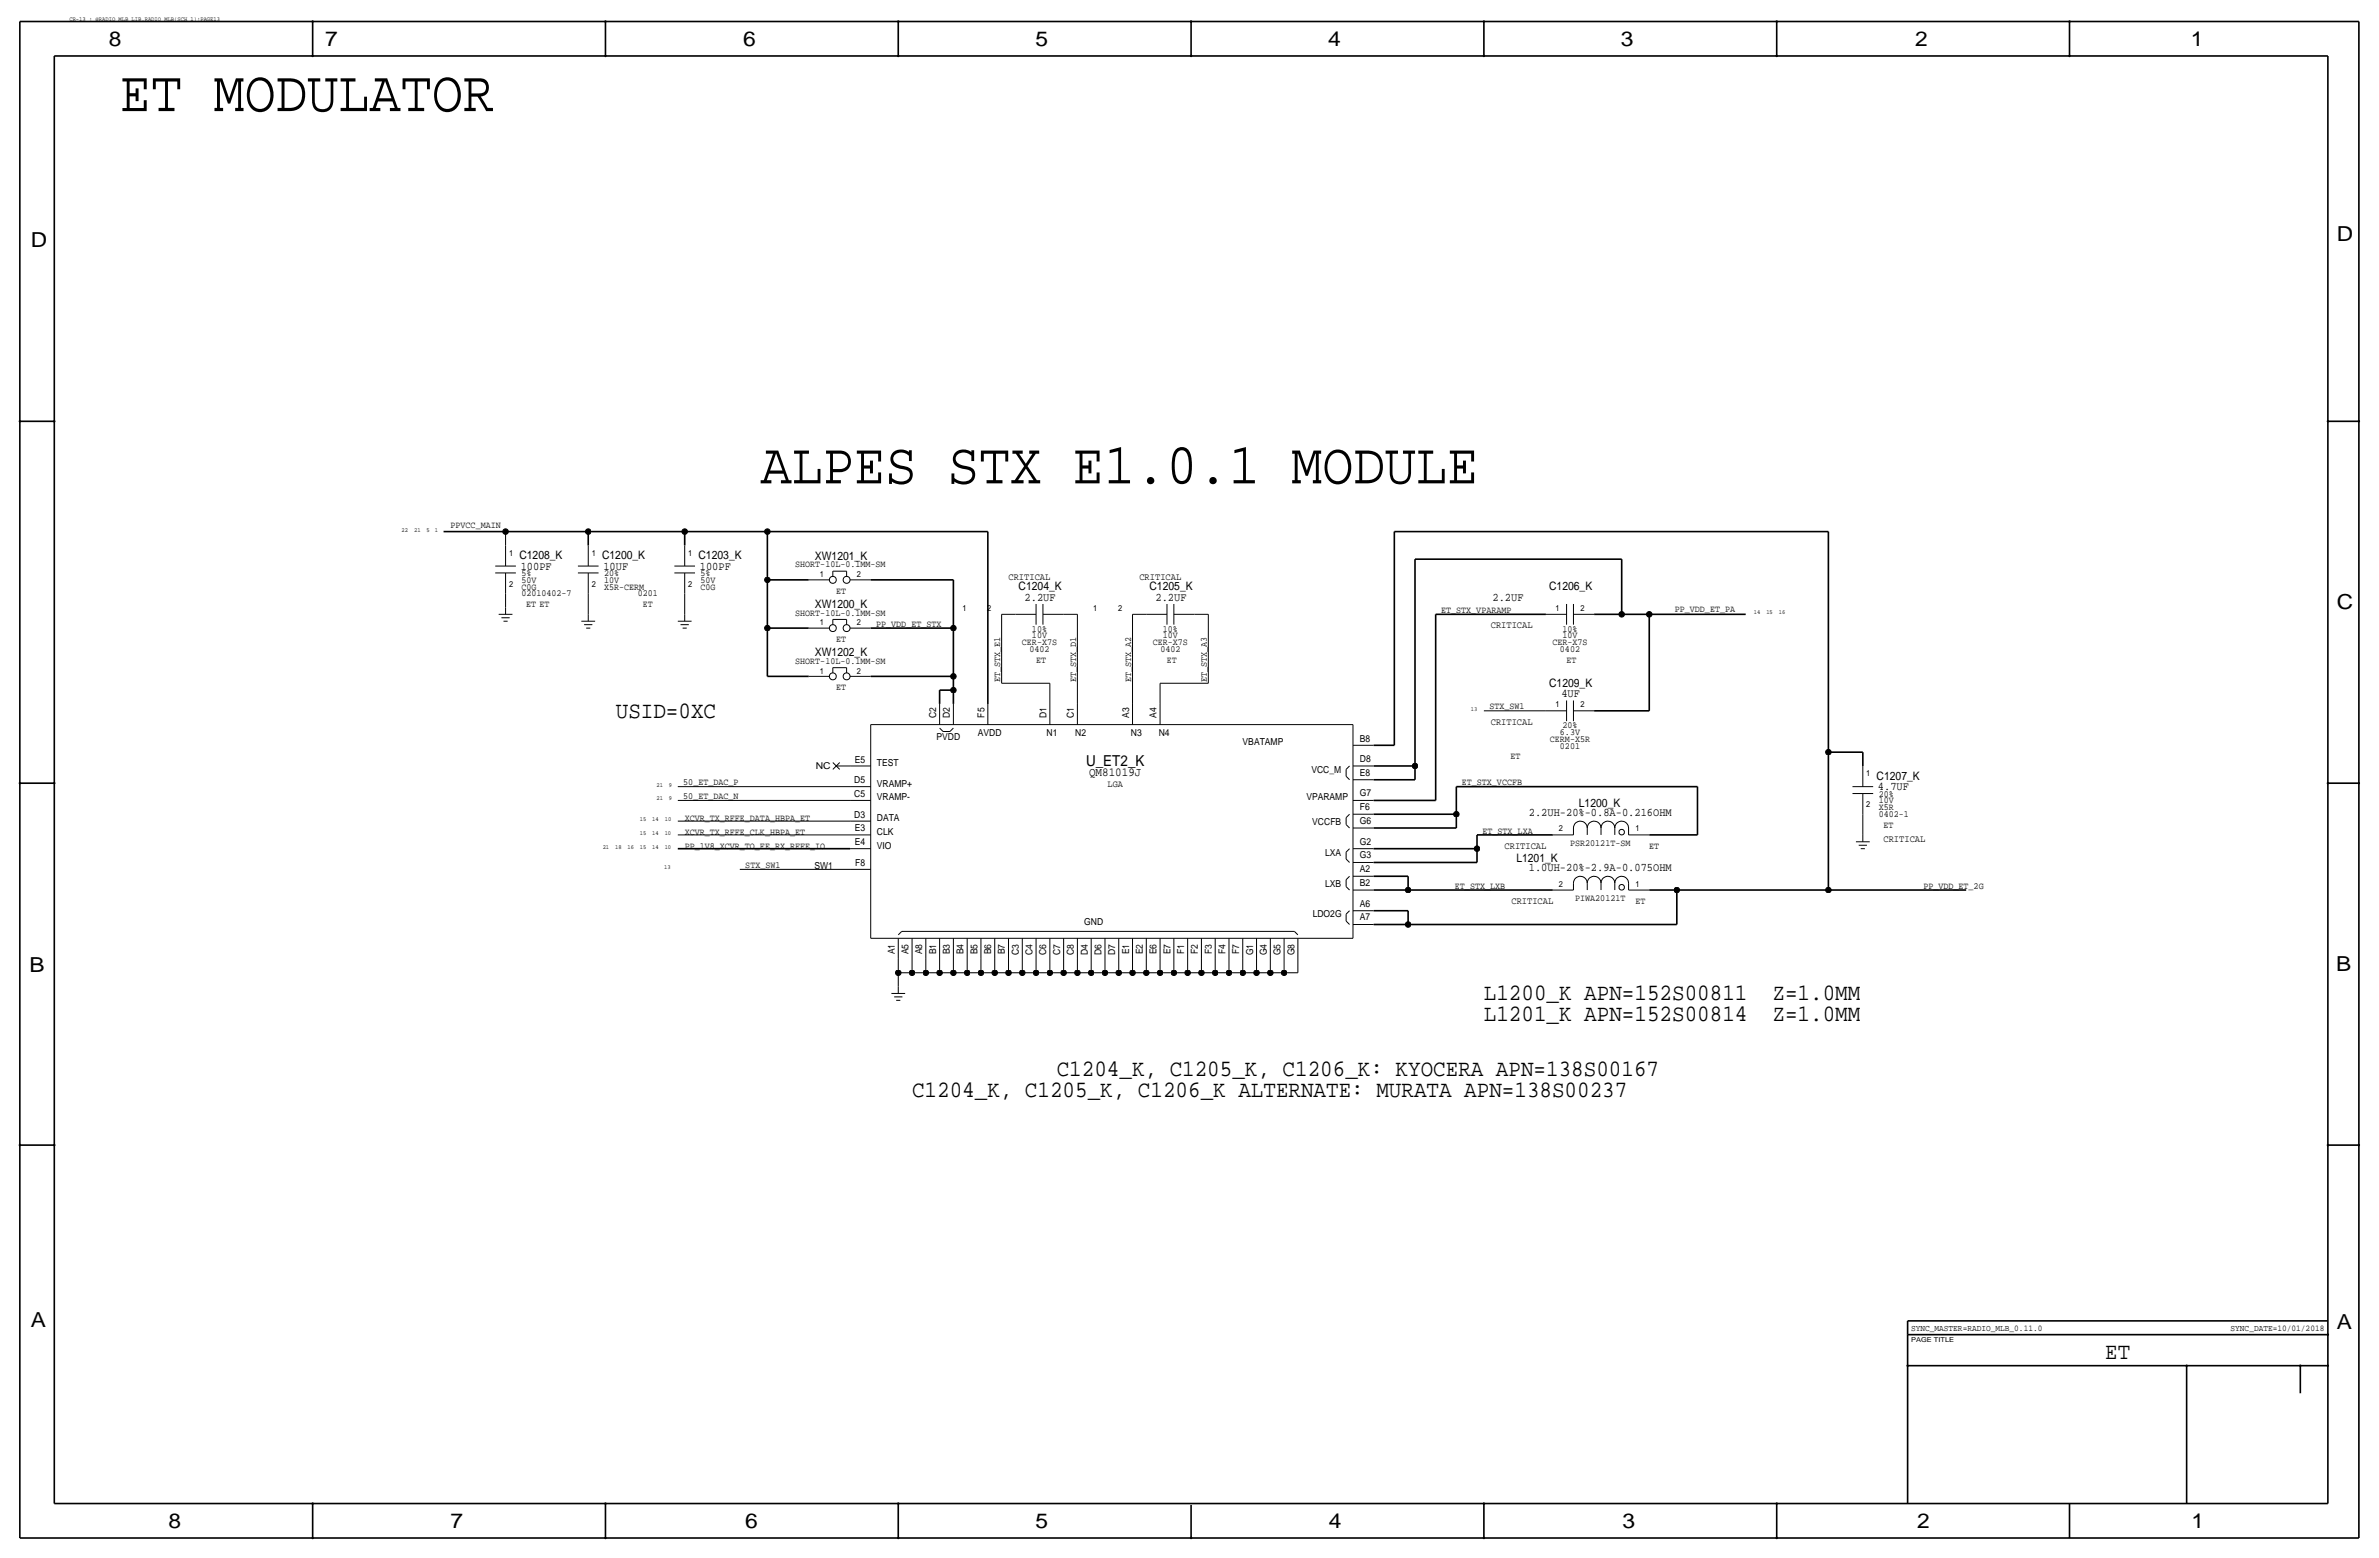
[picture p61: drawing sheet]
<svg xmlns="http://www.w3.org/2000/svg" width="877mm" height="574mm" viewBox="0 0 877 574" stroke-linecap="round" stroke-linejoin="round" font-family="sans-serif">
<defs><g id="words">
<g font-size="21.5">
<text x="44.1" y="40.9">ET MODULATOR</text>
<text x="280.4" y="178.1">ALPES STX E1.0.1 MODULE</text>
</g>
<g font-size="8.6">
<text x="227" y="264.5">USID=0XC</text>
<text x="547.1" y="368.6">L1200_K APN=152S00811</text>
<text x="653.5" y="368.6">Z=1.0MM</text>
<text x="547.1" y="376.2">L1201_K APN=152S00814</text>
<text x="653.5" y="376.2">Z=1.0MM</text>
<text x="389.6" y="396.5">C1204_K, C1205_K, C1206_K: KYOCERA APN=138S00167</text>
<text x="336.2" y="404.2">C1204_K, C1205_K, C1206_K ALTERNATE: MURATA APN=138S00237</text>
<text x="776.1" y="500.7">ET</text>
</g>
<g font-size="7.6">
<text x="40.1" y="17.1">8</text>
<text x="119.9" y="17.1">7</text>
<text x="274" y="17.1">6</text>
<text x="381.7" y="17.1">5</text>
<text x="489.7" y="17.1">4</text>
<text x="597.6" y="17.1">3</text>
<text x="706.1" y="17.1">2</text>
<text x="807.7" y="17.1">1</text>
<text x="861.5" y="88.7">D</text>
<text x="11.4" y="91">D</text>
<text x="861.5" y="224.3">C</text>
<text x="10.8" y="358.2">B</text>
<text x="861.3" y="357.9">B</text>
<text x="11.3" y="489">A</text>
<text x="861.5" y="489.8">A</text>
<text x="62.2" y="563.2">8</text>
<text x="166" y="563.2">7</text>
<text x="274.8" y="563.2">6</text>
<text x="381.7" y="563.2">5</text>
<text x="489.9" y="563.2">4</text>
<text x="598.1" y="563.2">3</text>
<text x="706.8" y="563.2">2</text>
<text x="807.9" y="563.2">1</text>
</g>
<text font-size="5.6" x="400.4" y="282.2">U_ET2_K</text>
<text font-size="4.5" x="401.5" y="286.1">QM81019J</text>
<g font-size="4.3">
<text x="191.5" y="206">C1208_K</text>
<text x="192" y="209.9">100PF</text>
<text x="221.9" y="206">C1200_K</text>
<text x="222.5" y="209.9">10UF</text>
<text x="257.5" y="206">C1203_K</text>
<text x="258" y="209.9">100PF</text>
<text x="300.4" y="206.3">XW1201_K</text>
<text x="375.5" y="217.5">C1204_K</text>
<text x="377.8" y="221.3">2.2UF</text>
<text x="423.8" y="217.5">C1205_K</text>
<text x="426" y="221.3">2.2UF</text>
<text x="550.3" y="221.3">2.2UF</text>
<text x="571.1" y="217.5">C1206_K</text>
<text x="300.4" y="224.1">XW1200_K</text>
<text x="300.4" y="241.9">XW1202_K</text>
<text x="571.1" y="253">C1209_K</text>
<text x="575.6" y="256.8">4UF</text>
<text x="691.8" y="287.3">C1207_K</text>
<text x="692.4" y="291.1">4.7UF</text>
<text x="582.1" y="297.2">L1200_K</text>
<text x="563.6" y="300.8">2.2UH-20%-0.8A-0.216OHM</text>
<text x="559" y="317.5">L1201_K</text>
<text x="563.6" y="321.1">1.0UH-20%-2.9A-0.075OHM</text>
</g>
<g font-size="3.6">
<text x="371.8" y="213.7">CRITICAL</text>
<text x="420.1" y="213.7">CRITICAL</text>
<text x="549.6" y="231.4">CRITICAL</text>
<text x="549.6" y="267">CRITICAL</text>
<text x="694.4" y="310.2">CRITICAL</text>
<text x="554.7" y="312.7">CRITICAL</text>
<text x="557.2" y="333">CRITICAL</text>
</g>
<g font-size="3.5">
<text x="166.1" y="194.5">PPVCC_MAIN</text>
<text x="293.2" y="209.1">SHORT-10L-0.1MM-SM</text>
<text x="192.2" y="212.4">5%</text>
<text x="192.2" y="214.7">50V</text>
<text x="222.7" y="212.4">20%</text>
<text x="222.7" y="214.7">10V</text>
<text x="258.3" y="212.4">5%</text>
<text x="258.3" y="214.7">50V</text>
<text x="192.2" y="217.2">C0G</text>
<text x="192.2" y="219.8">02010402-7</text>
<text x="222.7" y="217.2">X5R-CERM</text>
<text x="235.2" y="219.8">0201</text>
<text x="258.3" y="217.2">C0G</text>
<text x="308.3" y="218.7">ET</text>
<text x="194" y="223.8">ET ET</text>
<text x="237" y="223.8">ET</text>
<text x="293.2" y="226.9">SHORT-10L-0.1MM-SM</text>
<text x="531.3" y="225.9">ET_STX_VPARAMP</text>
<text x="617.5" y="225.3">PP_VDD_ET_PA</text>
<text x="323" y="230.9">PP_VDD_ET_STX</text>
<text x="380.5" y="232.7">10%</text>
<text x="428.7" y="232.7">10%</text>
<text x="576" y="232.7">10%</text>
<text x="308.3" y="236.5">ET</text>
<text x="376.8" y="237.8">CER-X7S</text>
<text x="380.5" y="235.3">10V</text>
<text x="425" y="237.8">CER-X7S</text>
<text x="428.7" y="235.3">10V</text>
<text x="572.3" y="237.8">CER-X7S</text>
<text x="576" y="235.3">10V</text>
<text x="293.2" y="244.7">SHORT-10L-0.1MM-SM</text>
<text x="379.5" y="240.3">0402</text>
<text x="382" y="244.1">ET</text>
<text x="427.8" y="240.3">0402</text>
<text x="430.2" y="244.1">ET</text>
<text x="575.1" y="240.3">0402</text>
<text x="577.5" y="244.1">ET</text>
<text x="368.8" y="251.3" transform="rotate(-90 368.8 251.3)">ET_STX_E1</text>
<text x="396.7" y="251.3" transform="rotate(-90 396.7 251.3)">ET_STX_D1</text>
<text x="417" y="251.3" transform="rotate(-90 417 251.3)">ET_STX_A2</text>
<text x="445" y="251.3" transform="rotate(-90 445 251.3)">ET_STX_A3</text>
<text x="308.3" y="254.3">ET</text>
<text x="549.1" y="261.4">STX_SW1</text>
<text x="345.1" y="264.5" transform="rotate(-90 345.1 264.5)">C2</text>
<text x="350.2" y="264.5" transform="rotate(-90 350.2 264.5)">D2</text>
<text x="362.9" y="264.5" transform="rotate(-90 362.9 264.5)">F5</text>
<text x="385.8" y="264.5" transform="rotate(-90 385.8 264.5)">D1</text>
<text x="395.9" y="264.5" transform="rotate(-90 395.9 264.5)">C1</text>
<text x="416.3" y="264.5" transform="rotate(-90 416.3 264.5)">A3</text>
<text x="426.4" y="264.5" transform="rotate(-90 426.4 264.5)">A4</text>
<text x="576" y="268.3">20%</text>
<text x="345.3" y="272.6">PVDD</text>
<text x="360.5" y="271.3">AVDD</text>
<text x="385.9" y="271.3">N1</text>
<text x="396.4" y="271.3">N2</text>
<text x="416.9" y="271.3">N3</text>
<text x="427.2" y="271.3">N4</text>
<text x="458.1" y="274.6">VBATAMP</text>
<text x="501.3" y="273.3">B8</text>
<text x="571.4" y="273.4">CERM-X5R</text>
<text x="575.1" y="275.9">0201</text>
<text x="575.1" y="270.8">6.3V</text>
<text x="315.1" y="281">E5</text>
<text x="501.3" y="280.7">D8</text>
<text x="556.9" y="279.7">ET</text>
<text x="300.8" y="283.5">NC</text>
<text x="323.3" y="282.2">TEST</text>
<text x="483.5" y="284.8">VCC_M</text>
<text x="501.3" y="285.8">E8</text>
<text x="251.9" y="289.4">50_ET_DAC_P</text>
<text x="314.9" y="288.6">D5</text>
<text x="314.9" y="293.7">C5</text>
<text x="323.3" y="289.9">VRAMP+</text>
<text x="408.3" y="289.9">LGA</text>
<text x="501.3" y="293.4">G7</text>
<text x="538.9" y="289.4">ET_STX_VCCFB</text>
<text x="692.6" y="293.7">20%</text>
<text x="251.9" y="294.4">50_ET_DAC_N</text>
<text x="323.3" y="294.9">VRAMP-</text>
<text x="481.6" y="294.9">VPARAMP</text>
<text x="501.3" y="298.5">F6</text>
<text x="692.6" y="298.5">X5R</text>
<text x="692.6" y="296">10V</text>
<text x="252.4" y="302.6">XCVR_TX_RFFE_DATA_HBPA_ET</text>
<text x="314.9" y="301.3">D3</text>
<text x="323.3" y="302.6">DATA</text>
<text x="483.8" y="303.8">VCCFB</text>
<text x="501.3" y="303.6">G6</text>
<text x="692.6" y="301">0402-1</text>
<text x="694.4" y="305.1">ET</text>
<text x="252.4" y="307.6">XCVR_TX_RFFE_CLK_HBPA_ET</text>
<text x="315.1" y="306.4">E3</text>
<text x="315.1" y="311.5">E4</text>
<text x="323.3" y="307.6">CLK</text>
<text x="501.3" y="311.2">G2</text>
<text x="546.6" y="307.1">ET_STX_LXA</text>
<text x="578.9" y="311.7">PSR20121T-SM</text>
<text x="252.4" y="312.7">PP_1V8_XCVR_TO_FE_RX_RFFE_IO</text>
<text x="323.3" y="312.7">VIO</text>
<text x="488.5" y="315.3">LXA</text>
<text x="501.3" y="316.3">G3</text>
<text x="608" y="312.7">ET</text>
<text x="274.8" y="319.8">STX_SW1</text>
<text x="300.2" y="320.3">SW1</text>
<text x="315.3" y="319.1">F8</text>
<text x="501.3" y="321.4">A2</text>
<text x="488.5" y="326.7">LXB</text>
<text x="501.3" y="326.4">B2</text>
<text x="536.4" y="327.5">ET_STX_LXB</text>
<text x="709.1" y="327.5">PP_VDD_ET_2G</text>
<text x="501.3" y="334.1">A6</text>
<text x="580.7" y="332">PIWA20121T</text>
<text x="602.9" y="333">ET</text>
<text x="399.7" y="340.7">GND</text>
<text x="483.9" y="338.1">LDO2G</text>
<text x="501.3" y="339.1">A7</text>
<text x="329.9" y="351.6" transform="rotate(-90 329.9 351.6)">A1</text>
<text x="334.9" y="351.6" transform="rotate(-90 334.9 351.6)">A5</text>
<text x="340" y="351.6" transform="rotate(-90 340 351.6)">A8</text>
<text x="345.1" y="351.6" transform="rotate(-90 345.1 351.6)">B1</text>
<text x="350.2" y="351.6" transform="rotate(-90 350.2 351.6)">B3</text>
<text x="355.3" y="351.6" transform="rotate(-90 355.3 351.6)">B4</text>
<text x="360.3" y="351.6" transform="rotate(-90 360.3 351.6)">B5</text>
<text x="365.4" y="351.6" transform="rotate(-90 365.4 351.6)">B6</text>
<text x="370.5" y="351.6" transform="rotate(-90 370.5 351.6)">B7</text>
<text x="375.6" y="351.8" transform="rotate(-90 375.6 351.8)">C3</text>
<text x="380.7" y="351.8" transform="rotate(-90 380.7 351.8)">C4</text>
<text x="385.7" y="351.8" transform="rotate(-90 385.7 351.8)">C6</text>
<text x="390.8" y="351.8" transform="rotate(-90 390.8 351.8)">C7</text>
<text x="395.9" y="351.8" transform="rotate(-90 395.9 351.8)">C8</text>
<text x="401" y="351.8" transform="rotate(-90 401 351.8)">D4</text>
<text x="406.1" y="351.8" transform="rotate(-90 406.1 351.8)">D6</text>
<text x="411.2" y="351.8" transform="rotate(-90 411.2 351.8)">D7</text>
<text x="416.2" y="351.6" transform="rotate(-90 416.2 351.6)">E1</text>
<text x="421.3" y="351.6" transform="rotate(-90 421.3 351.6)">E2</text>
<text x="426.4" y="351.6" transform="rotate(-90 426.4 351.6)">E6</text>
<text x="431.5" y="351.6" transform="rotate(-90 431.5 351.6)">E7</text>
<text x="436.6" y="351.5" transform="rotate(-90 436.6 351.5)">F1</text>
<text x="441.6" y="351.5" transform="rotate(-90 441.6 351.5)">F2</text>
<text x="446.7" y="351.5" transform="rotate(-90 446.7 351.5)">F3</text>
<text x="451.8" y="351.5" transform="rotate(-90 451.8 351.5)">F4</text>
<text x="456.9" y="351.5" transform="rotate(-90 456.9 351.5)">F7</text>
<text x="462" y="352" transform="rotate(-90 462 352)">G1</text>
<text x="467.1" y="352" transform="rotate(-90 467.1 352)">G4</text>
<text x="472.1" y="352" transform="rotate(-90 472.1 352)">G5</text>
<text x="477.2" y="352" transform="rotate(-90 477.2 352)">G8</text>
</g>
<g font-size="3.2">
<text x="704.5" y="490.5">SYNC_MASTER=RADIO_MLB_0.11.0</text>
<text x="822.3" y="490.5">SYNC_DATE=10/01/2018</text>
</g>
<g font-size="3.1">
<text x="187.7" y="204.8">1</text>
<text x="218.1" y="204.8">1</text>
<text x="253.7" y="204.8">1</text>
<text x="302.2" y="212.6">1</text>
<text x="315.9" y="212.6">2</text>
<text x="187.7" y="216.2">2</text>
<text x="218.1" y="216.2">2</text>
<text x="253.7" y="216.2">2</text>
<text x="354.8" y="225.1">1</text>
<text x="364" y="225.1">2</text>
<text x="403.1" y="225.1">1</text>
<text x="412.2" y="225.1">2</text>
<text x="573.5" y="225.1">1</text>
<text x="582.6" y="225.1">2</text>
<text x="302.2" y="230.4">1</text>
<text x="315.9" y="230.4">2</text>
<text x="302.2" y="248.2">1</text>
<text x="315.9" y="248.2">2</text>
<text x="573.5" y="260.7">1</text>
<text x="582.6" y="260.7">2</text>
<text x="688" y="286.1">1</text>
<text x="688" y="297.5">2</text>
<text x="574.7" y="306.4">2</text>
<text x="602.9" y="306.4">1</text>
<text x="574.7" y="326.7">2</text>
<text x="602.9" y="326.7">1</text>
</g>
<text font-size="2.5" x="704.5" y="494.3">PAGE TITLE</text>
<g font-size="2.3">
<text x="25.6" y="7.9">CR-13 : @RADIO_MLB_LIB.RADIO_MLB(SCH_1):PAGE13</text>
<text x="148.1" y="195.9">22</text>
<text x="152.7" y="195.9">21</text>
<text x="157.2" y="195.9">5</text>
<text x="160.3" y="195.9">1</text>
<text x="646.6" y="226.4">14</text>
<text x="651.2" y="226.4">15</text>
<text x="655.8" y="226.4">16</text>
<text x="542.2" y="261.9">13</text>
<text x="242.1" y="289.9">21</text>
<text x="246.6" y="289.9">9</text>
<text x="242.1" y="294.9">21</text>
<text x="246.6" y="294.9">9</text>
<text x="235.9" y="302.6">15</text>
<text x="240.5" y="302.6">14</text>
<text x="245.1" y="302.6">10</text>
<text x="235.9" y="307.6">15</text>
<text x="240.5" y="307.6">14</text>
<text x="245.1" y="307.6">10</text>
<text x="222.2" y="312.7">21</text>
<text x="226.8" y="312.7">18</text>
<text x="231.3" y="312.7">16</text>
<text x="235.9" y="312.7">15</text>
<text x="240.5" y="312.7">14</text>
<text x="245.1" y="312.7">10</text>
<text x="244.9" y="320.3">13</text>
</g>
</g></defs>
<g fill="none" stroke="#000" stroke-width=".6" stroke-linecap="butt">
<path d="M7.3 7.9v558.8zM7.3 7.9h862.3zM115.3 7.9v12.7zM223.2 7.9v12.7zM331.2 7.9v12.7zM439.1 7.9v12.7zM547.1 7.9v12.7zM655 7.9v12.7zM763 7.9v12.7zM869.6 7.9v558.8zM20 20.6v533.4zM20 20.6h838.2z"/>
<path d="M858.2 20.6v533.4zM7.3 155.2h12.7zM858.2 155.2h11.4zM163.5 195.9h22.9zM186.4 195.9h30.5zM216.9 195.9h35.5zM216.9 195.9v5.1zM252.4 195.9h30.5zM252.4 195.9v5.1zM282.9 195.9h81.3zM282.9 195.9v17.8zM364.2 195.9v63.5z"/>
<path d="M514 195.9h160.1zM514 195.9v78.7zM674.1 195.9v81.3zM282.9 213.7h15.2zM282.9 213.7v17.7zM321 213.7h30.5zM351.5 213.7v17.7zM521.7 206v76.2zM521.7 206h76.2zM597.9 206v20.4zM282.9 231.4h15.2zM282.9 231.4v17.8z"/>
<path d="M321 231.4h30.5zM351.5 231.4v17.8zM529.3 226.4v68.5zM529.3 226.4h40.6zM587.7 226.4h10.2zM597.9 226.4h10.1zM608 226.4h35.6zM608 226.4v35.5zM282.9 249.2h15.2zM321 249.2h30.5zM346.4 254.3v5.1zM346.4 254.3h5.1z"/>
<path d="M351.5 249.2v5.1zM351.5 254.3v5.1zM506.4 274.6h7.6zM587.7 261.9h20.3zM674.1 277.2h12.7zM674.1 277.2v50.8zM686.8 277.2v5zM7.3 288.6h12.7zM506.4 294.9h22.9zM506.4 282.2h15.3zM506.4 287.3h15.3zM521.7 282.2v5.1z"/>
<path d="M536.9 289.9v10.1zM536.9 289.9h88.9zM625.8 289.9v17.7zM858.2 288.6h11.4zM249.9 312.7h63.5zM506.4 300h30.5zM506.4 305.1h30.5zM506.4 312.7h38.1zM506.4 317.8h38.1zM536.9 300v5.1zM544.5 312.7v5.1zM544.5 307.6v5.1z"/>
<path d="M544.5 307.6h28zM608 307.6h17.8zM506.4 328h12.7zM506.4 335.6h12.7zM506.4 322.9h12.7zM519.1 328h53.4zM519.1 335.6v5.1zM519.1 322.9v5.1zM608 328h10.2zM618.2 328h55.9zM618.2 328v12.7zM674.1 328h50.8z"/>
<path d="M506.4 340.7h12.7zM519.1 340.7h99.1zM7.3 421.9h12.7zM858.2 421.9h11.4zM703.3 491.8h154.9zM703.3 486.7v5.1zM703.3 486.7h154.9zM703.3 491.8v62.2zM703.3 503.2h154.9zM806.1 503.2v50.8zM848.1 503.2v10.2zM20 554h838.2z"/>
<path d="M115.3 554v12.7zM223.2 554v12.7zM331.2 554v12.7zM439.1 554.5v12.2zM547.1 554v12.7zM655 554v12.7zM763 554v12.7zM7.3 566.7h862.3z"/>
</g>
<g fill="none" stroke="#000" stroke-width=".37">
<path d="M186.4 195.9v5.1zM182.6 211.1h7.6zM182.6 208.6h7.6zM186.4 218.7v5.1zM186.4 201v7.6zM186.4 211.1v7.6zM213.1 208.6h7.6zM213.1 211.1h7.6zM216.9 218.7v7.7zM216.9 201v7.6zM216.9 211.1v7.6zM248.6 211.1h7.6z"/>
<path d="M248.6 208.6h7.6zM252.4 218.7v7.7zM252.4 201v7.6zM252.4 211.1v7.6zM298.1 213.7h7.7zM307 210.5v1.9zM307 210.5h5.1zM312.1 210.5v1.9zM313.4 213.7h7.6zM183.8 226.4h5.1zM184.9 227.6h3zM185.6 228.9h1.5z"/>
<path d="M186.4 223.8v2.6zM214.3 228.9h5.1zM215.3 230.2h3.1zM216.1 231.4h1.5zM216.9 226.4v2.5zM249.9 228.9h5.1zM250.9 230.2h3zM251.7 231.4h1.5zM252.4 226.4v2.5zM298.1 231.4h7.7zM307 228.2v2zM307 228.2h5.1z"/>
<path d="M312.1 228.2v2zM313.4 231.4h7.6zM369.3 226.4v25.4zM369.3 226.4h5zM374.3 226.4h7.7zM382 222.6v7.6zM384.5 222.6v7.6zM384.5 226.4h7.6zM392.1 226.4h5.1zM397.2 226.4v33zM417.5 226.4h5.1zM417.5 226.4v33z"/>
<path d="M422.6 226.4h7.6zM430.2 222.6v7.6zM432.8 226.4h7.6zM432.8 222.6v7.6zM440.4 226.4h5.1zM445.5 226.4v25.4zM569.9 226.4h7.6zM577.5 222.6v7.6zM580.1 226.4h7.6zM580.1 222.6v7.6zM298.1 249.2h7.7zM307 246v2z"/>
<path d="M307 246h5.1zM312.1 246v2zM313.4 249.2h7.6zM346.4 259.4v7.6zM351.5 259.4v7.6zM364.2 259.4v7.6zM369.3 251.8h17.7zM387 251.8v7.6zM387 259.4v7.6zM397.2 259.4v7.6zM417.5 259.4v7.6zM427.7 251.8v7.6z"/>
<path d="M427.7 259.4v7.6zM427.7 251.8h17.8zM577.5 258.1v7.6zM580.1 258.1v7.6zM321 267v78.7zM321 267h177.8zM346.4 268.3l1.3 1.2zM347.7 269.5h2.5zM350.2 269.5l1.3-1.2zM498.8 267v78.7zM498.8 274.6h7.6zM547.1 261.9h22.8z"/>
<path d="M569.9 261.9h7.6zM580.1 261.9h7.6zM249.9 294.9h63.5zM249.9 289.9h63.5zM307 283.5l2.6-2.5zM307 281l2.6 2.5zM308.3 282.2h5.1zM313.4 282.2h7.6zM313.4 289.9h7.6zM313.4 294.9h7.6zM496.3 286.1l1.2 1.2zM496.3 283.5v2.6z"/>
<path d="M497.5 282.2l-1.2 1.3zM498.8 287.3h7.6zM498.8 282.2h7.6zM498.8 294.9h7.6zM683 289.9h7.6zM683 292.4h7.6zM686.8 282.2v7.7zM686.8 292.4v7.6zM249.9 302.6h63.5zM249.9 307.6h63.5zM313.4 312.7h7.6zM313.4 307.6h7.6z"/>
<path d="M313.4 302.6h7.6zM496.3 303.8l1.2 1.3zM496.3 301.3v2.5zM496.3 314v2.5zM496.3 316.5l1.2 1.3zM497.5 300l-1.2 1.3zM497.5 312.7l-1.2 1.3zM498.8 312.7h7.6zM498.8 305.1h7.6zM498.8 300h7.6zM498.8 317.8h7.6zM572.5 307.6h7.6z"/>
<path d="M580.1 305.1v2.5zM580.1 305.1a2.54 2.54 0 0 1 2.5-2.5 2.54 2.54 0 0 1 2.6 2.5 2.54 2.54 0 0 1 2.5-2.5 2.54 2.54 0 0 1 2.5 2.5 2.54 2.54 0 0 1 2.6-2.5 2.54 2.54 0 0 1 2.5 2.5 2.54 2.54 0 0 1 2.6-2.5 2.54 2.54 0 0 1 2.5 2.5M585.2 305.1v2.5zM590.2 305.1v2.5zM595.3 305.1v2.5zM600.4 305.1v2.5zM600.4 307.6h7.6zM684.2 310.2h5.1zM685.2 311.5h3.1zM686 312.7h1.5zM686.8 300v7.6zM686.8 307.6v2.6z"/>
<path d="M272.7 320.3h40.7zM313.4 320.3h7.6zM496.3 324.2v2.5zM496.3 326.7l1.2 1.3zM496.3 336.9v2.5zM496.3 339.4l1.2 1.3zM497.5 322.9l-1.2 1.3zM497.5 335.6l-1.2 1.3zM498.8 328h7.6zM498.8 322.9h7.6zM498.8 335.6h7.6zM572.5 328h7.6z"/>
<path d="M580.1 325.4v2.6zM580.1 325.4a2.54 2.54 0 0 1 2.5-2.5 2.54 2.54 0 0 1 2.6 2.5 2.54 2.54 0 0 1 2.5-2.5 2.54 2.54 0 0 1 2.5 2.5 2.54 2.54 0 0 1 2.6-2.5 2.54 2.54 0 0 1 2.5 2.5 2.54 2.54 0 0 1 2.6-2.5 2.54 2.54 0 0 1 2.5 2.5M585.2 325.4v2.6zM590.2 325.4v2.6zM595.3 325.4v2.6zM600.4 325.4v2.6zM600.4 328h7.6zM321 345.7h177.8zM331.2 358.4h5zM331.2 358.4v5.1zM331.2 353.4v5zM331.2 345.7v7.7z"/>
<path d="M331.2 344.5l1.2-1.3zM332.4 343.2h144.8zM336.2 358.4h5.1zM336.2 353.4v5zM336.2 345.7v7.7zM341.3 358.4h5.1zM341.3 353.4v5zM341.3 345.7v7.7zM346.4 358.4h5.1zM346.4 353.4v5zM346.4 345.7v7.7zM351.5 358.4h5.1z"/>
<path d="M351.5 353.4v5zM351.5 345.7v7.7zM356.6 358.4h5zM356.6 353.4v5zM356.6 345.7v7.7zM361.6 358.4h5.1zM361.6 353.4v5zM361.6 345.7v7.7zM366.7 358.4h5.1zM366.7 353.4v5zM366.7 345.7v7.7zM371.8 358.4h5.1z"/>
<path d="M371.8 353.4v5zM371.8 345.7v7.7zM376.9 358.4h5.1zM376.9 353.4v5zM376.9 345.7v7.7zM382 358.4h5zM382 353.4v5zM382 345.7v7.7zM387 358.4h5.1zM387 353.4v5zM387 345.7v7.7zM392.1 358.4h5.1z"/>
<path d="M392.1 353.4v5zM392.1 345.7v7.7zM397.2 353.4v5zM397.2 345.7v7.7zM397.2 358.4h5.1zM402.3 353.4v5zM402.3 345.7v7.7zM402.3 358.4h5.1zM407.4 353.4v5zM407.4 345.7v7.7zM407.4 358.4h5zM412.4 353.4v5z"/>
<path d="M412.4 345.7v7.7zM412.4 358.4h5.1zM417.5 358.4h5.1zM417.5 353.4v5zM417.5 345.7v7.7zM422.6 358.4h5.1zM422.6 353.4v5zM422.6 345.7v7.7zM427.7 358.4h5.1zM427.7 353.4v5zM427.7 345.7v7.7zM432.8 358.4h5z"/>
<path d="M432.8 353.4v5zM432.8 345.7v7.7zM437.8 358.4h5.1zM437.8 353.4v5zM437.8 345.7v7.7zM442.9 358.4h5.1zM442.9 353.4v5zM442.9 345.7v7.7zM448 353.4v5zM448 345.7v7.7zM448 358.4h5.1zM453.1 353.4v5z"/>
<path d="M453.1 345.7v7.7zM453.1 358.4h5.1zM458.2 358.4h5zM458.2 353.4v5zM458.2 345.7v7.7zM463.2 358.4h5.1zM463.2 353.4v5zM463.2 345.7v7.7zM468.3 358.4h5.1zM468.3 353.4v5zM468.3 345.7v7.7zM473.4 358.4h5.1z"/>
<path d="M473.4 353.4v5zM473.4 345.7v7.7zM477.2 343.2l1.3 1.3zM478.5 353.4v5zM478.5 345.7v7.7zM498.8 340.7h7.6zM328.6 366.1h5.1zM329.6 367.3h3.1zM330.4 368.6h1.5zM331.2 363.5v2.6z"/>
<circle cx="307" cy="213.7" r="1.28"/>
<circle cx="312.1" cy="213.7" r="1.28"/>
<circle cx="307" cy="231.5" r="1.28"/>
<circle cx="312.1" cy="231.5" r="1.28"/>
<circle cx="307" cy="249.2" r="1.28"/>
<circle cx="312.1" cy="249.2" r="1.28"/>
<circle cx="597.9" cy="306.6" r="1.02"/>
<circle cx="597.9" cy="327" r="1.02"/>
</g>
<g fill="#000" stroke="#000" stroke-width=".37">
<path d="M115.1 7.7h.4v.4h-.4zM223 7.7h.4v.4h-.4zM331 7.7h.4v.4h-.4zM438.9 7.7h.4v.4h-.4zM546.9 7.7h.4v.4h-.4zM654.8 7.7h.4v.4h-.4zM762.8 7.7h.4v.4h-.4zM115.1 20.4h.4v.4h-.4zM223 20.4h.4v.4h-.4zM331 20.4h.4v.4h-.4zM438.9 20.4h.4v.4h-.4zM546.9 20.4h.4v.4h-.4z"/>
<path d="M654.8 20.4h.4v.4h-.4zM762.8 20.4h.4v.4h-.4zM7.1 155.1h.4v.3h-.4zM19.8 155.1h.4v.3h-.4zM858 155.1h.4v.3h-.4zM869.5 155.1h.3v.3h-.3zM7.1 288.4h.4v.4h-.4zM19.8 288.4h.4v.4h-.4zM858 288.4h.4v.4h-.4zM869.5 288.4h.3v.4h-.3zM7.1 421.8h.4v.3h-.4zM19.8 421.8h.4v.3h-.4z"/>
<path d="M858 421.8h.4v.3h-.4zM869.5 421.8h.3v.3h-.3zM858 491.6h.4v.4h-.4zM703.1 503h.4v.4h-.4zM806 503h.3v.4h-.3zM847.9 503h.3v.4h-.3zM858 503h.4v.4h-.4zM115.1 553.8h.4v.4h-.4zM223 553.8h.4v.4h-.4zM331 553.8h.4v.4h-.4zM546.9 553.8h.4v.4h-.4zM654.8 553.8h.4v.4h-.4z"/>
<path d="M115.1 566.5h.4v.4h-.4zM223 566.5h.4v.4h-.4zM331 566.5h.4v.4h-.4zM438.9 566.5h.4v.4h-.4zM546.9 566.5h.4v.4h-.4zM654.8 566.5h.4v.4h-.4z"/>
<circle cx="186.4" cy="195.9" r="1.02"/>
<circle cx="216.9" cy="195.9" r="1.02"/>
<circle cx="252.4" cy="195.9" r="1.02"/>
<circle cx="282.9" cy="195.9" r="1.02"/>
<circle cx="282.9" cy="213.7" r="1.02"/>
<circle cx="282.9" cy="231.4" r="1.02"/>
<circle cx="351.5" cy="231.4" r="1.02"/>
<circle cx="597.9" cy="226.4" r="1.02"/>
<circle cx="608" cy="226.4" r="1.02"/>
<circle cx="351.5" cy="249.2" r="1.02"/>
<circle cx="351.5" cy="254.3" r="1.02"/>
<circle cx="674.1" cy="277.2" r="1.02"/>
<circle cx="521.7" cy="282.2" r="1.02"/>
<circle cx="536.9" cy="300" r="1.02"/>
<circle cx="544.5" cy="312.7" r="1.02"/>
<circle cx="519.1" cy="328" r="1.02"/>
<circle cx="618.2" cy="328" r="1.02"/>
<circle cx="674.1" cy="328" r="1.02"/>
<circle cx="331.2" cy="358.4" r="1.02"/>
<circle cx="336.2" cy="358.4" r="1.02"/>
<circle cx="341.3" cy="358.4" r="1.02"/>
<circle cx="346.4" cy="358.4" r="1.02"/>
<circle cx="351.5" cy="358.4" r="1.02"/>
<circle cx="356.6" cy="358.4" r="1.02"/>
<circle cx="361.6" cy="358.4" r="1.02"/>
<circle cx="366.7" cy="358.4" r="1.02"/>
<circle cx="371.8" cy="358.4" r="1.02"/>
<circle cx="376.9" cy="358.4" r="1.02"/>
<circle cx="382" cy="358.4" r="1.02"/>
<circle cx="387" cy="358.4" r="1.02"/>
<circle cx="392.1" cy="358.4" r="1.02"/>
<circle cx="397.2" cy="358.4" r="1.02"/>
<circle cx="402.3" cy="358.4" r="1.02"/>
<circle cx="407.4" cy="358.4" r="1.02"/>
<circle cx="412.4" cy="358.4" r="1.02"/>
<circle cx="417.5" cy="358.4" r="1.02"/>
<circle cx="422.6" cy="358.4" r="1.02"/>
<circle cx="427.7" cy="358.4" r="1.02"/>
<circle cx="432.8" cy="358.4" r="1.02"/>
<circle cx="437.8" cy="358.4" r="1.02"/>
<circle cx="442.9" cy="358.4" r="1.02"/>
<circle cx="448" cy="358.4" r="1.02"/>
<circle cx="453.1" cy="358.4" r="1.02"/>
<circle cx="458.2" cy="358.4" r="1.02"/>
<circle cx="463.2" cy="358.4" r="1.02"/>
<circle cx="468.3" cy="358.4" r="1.02"/>
<circle cx="473.4" cy="358.4" r="1.02"/>
<circle cx="519.1" cy="340.7" r="1.02"/>
</g>
<use href="#words"/>
</svg>
